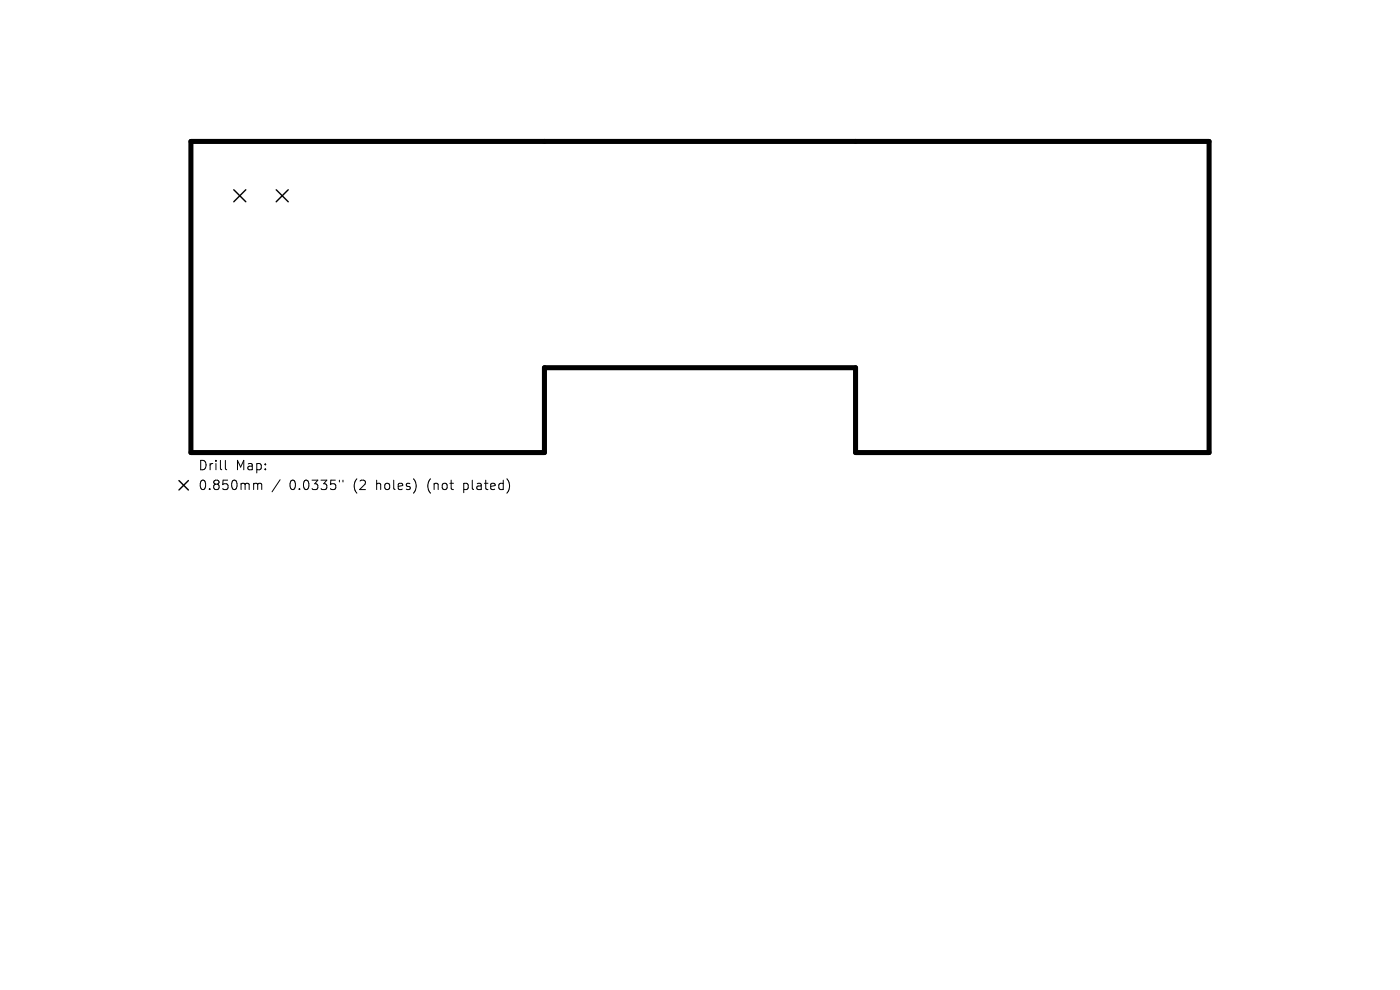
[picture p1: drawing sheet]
<svg xmlns="http://www.w3.org/2000/svg" width="297mm" height="210mm" viewBox="0 0 297 210" stroke-linecap="round" stroke-linejoin="round" font-family="sans-serif">
<defs><g id="words">
<g font-size="2.8">
<text x="42" y="100">Drill</text>
<text x="50" y="100">Map:</text>
<text x="42" y="104.2">0.850mm</text>
<text x="61.4" y="104.2">0.0335&quot;</text>
<text x="75.1" y="104.2">(2</text>
<text x="80.1" y="104.2">holes)</text>
<text x="91.2" y="104.2">(not</text>
<text x="99" y="104.2">plated)</text>
</g>
</g></defs>
<path d="M40.5 30h216v66h-75v-18h-66v18h-75z" fill="none" stroke="#000" stroke-width="1.1"/>
<path d="M49.6 40.3l2.5 2.5M52.1 40.3l-2.5 2.5M58.6 40.3l2.5 2.5M61.1 40.3l-2.5 2.5M38 101.9l2 2M40 101.9l-2 2" fill="none" stroke="#000" stroke-width=".3"/>
<path d="M47.8 97.7v1.7l.3 .3M54.1 102.5h.3l.3 .3M54.7 102.8l.3-.3 .4 .1 .1 1.3M54.7 102.8v1.1M59.4 101.8l-1.7 2.5M72 101.9v.3M72.8 101.9v.3" fill="none" stroke="#000" stroke-width=".21"/>
<use href="#words"/>
</svg>
